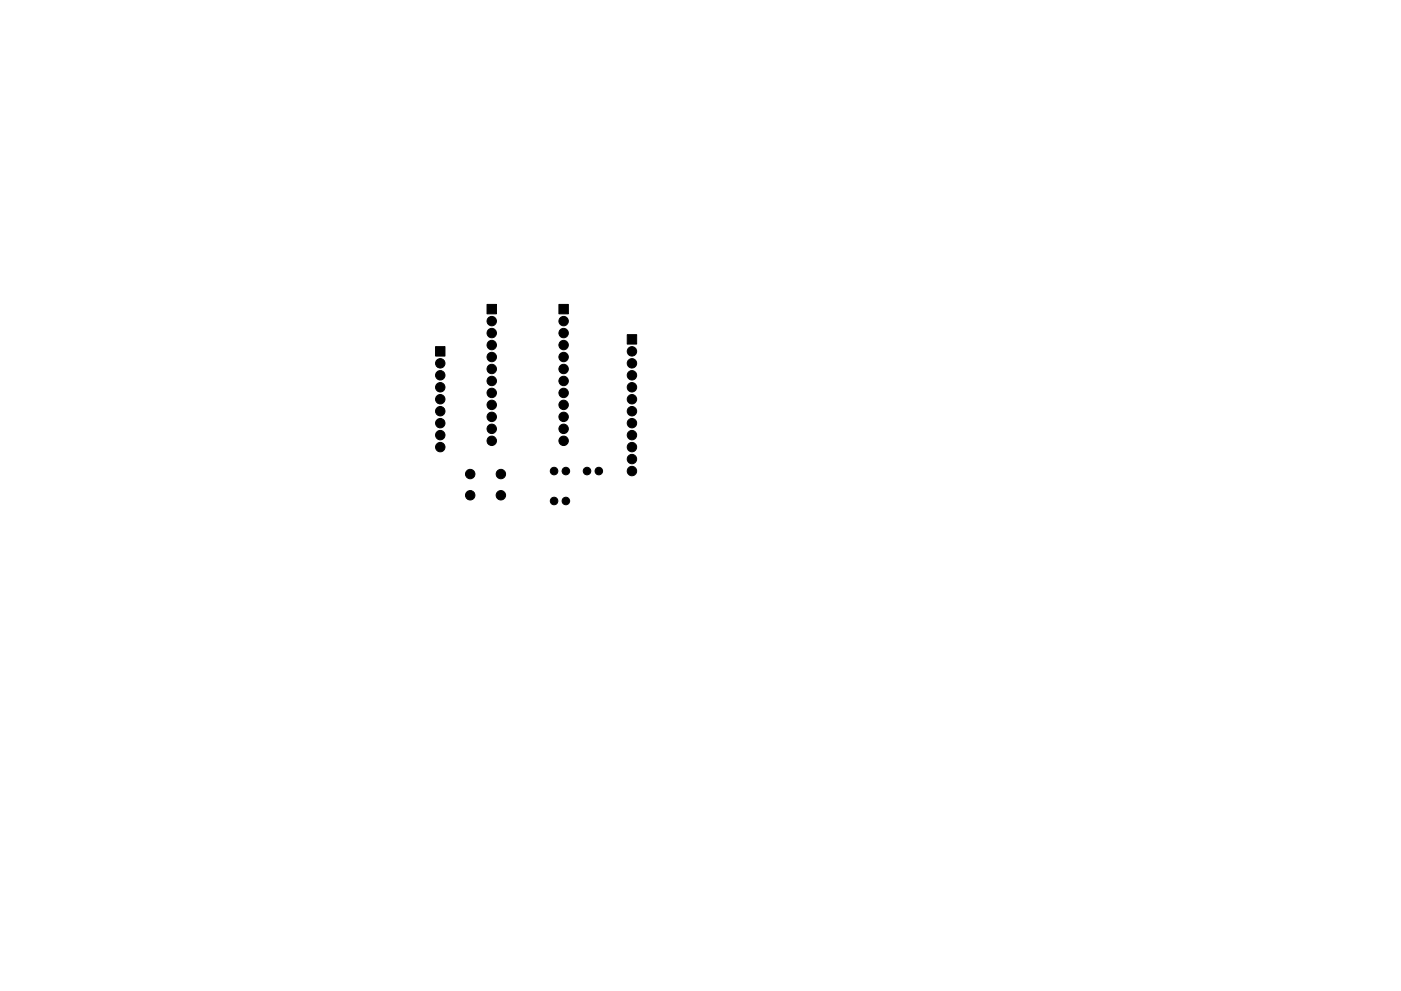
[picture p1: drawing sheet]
<svg xmlns="http://www.w3.org/2000/svg" width="297mm" height="210mm" viewBox="0 0 297 210" stroke-linecap="round" stroke-linejoin="round" font-family="sans-serif">
<g fill="#000" stroke="#000" stroke-width=".21">
<path d="M92.3 73.5h2v2h-2zM103.3 64.6h2v2h-2zM118.5 64.6h2v2h-2zM133 71h2v2h-2z"/>
<circle cx="93.3" cy="77.1" r="1"/>
<circle cx="93.3" cy="79.6" r="1"/>
<circle cx="104.3" cy="68.1" r="1"/>
<circle cx="104.3" cy="73.2" r="1"/>
<circle cx="104.3" cy="70.7" r="1"/>
<circle cx="104.3" cy="75.7" r="1"/>
<circle cx="104.3" cy="78.3" r="1"/>
<circle cx="119.5" cy="78.3" r="1"/>
<circle cx="119.5" cy="68.1" r="1"/>
<circle cx="119.5" cy="70.7" r="1"/>
<circle cx="119.5" cy="75.7" r="1"/>
<circle cx="119.5" cy="73.2" r="1"/>
<circle cx="134" cy="74.5" r="1"/>
<circle cx="134" cy="77.1" r="1"/>
<circle cx="134" cy="79.6" r="1"/>
<circle cx="93.3" cy="84.7" r="1"/>
<circle cx="93.3" cy="87.2" r="1"/>
<circle cx="93.3" cy="92.3" r="1"/>
<circle cx="93.3" cy="82.2" r="1"/>
<circle cx="93.3" cy="89.8" r="1"/>
<circle cx="93.3" cy="94.9" r="1"/>
<circle cx="104.3" cy="93.5" r="1"/>
<circle cx="104.3" cy="83.4" r="1"/>
<circle cx="104.3" cy="88.4" r="1"/>
<circle cx="104.3" cy="80.8" r="1"/>
<circle cx="104.3" cy="85.9" r="1"/>
<circle cx="104.3" cy="91" r="1"/>
<circle cx="117.5" cy="99.9" r=".8"/>
<circle cx="119.5" cy="83.4" r="1"/>
<circle cx="119.5" cy="93.5" r="1"/>
<circle cx="119.5" cy="80.8" r="1"/>
<circle cx="119.5" cy="88.4" r="1"/>
<circle cx="119.5" cy="91" r="1"/>
<circle cx="119.5" cy="85.9" r="1"/>
<circle cx="120" cy="99.9" r=".8"/>
<circle cx="124.5" cy="99.9" r=".8"/>
<circle cx="127" cy="99.9" r=".8"/>
<circle cx="134" cy="99.9" r="1"/>
<circle cx="134" cy="94.9" r="1"/>
<circle cx="134" cy="87.2" r="1"/>
<circle cx="134" cy="92.3" r="1"/>
<circle cx="134" cy="82.2" r="1"/>
<circle cx="134" cy="84.7" r="1"/>
<circle cx="134" cy="89.8" r="1"/>
<circle cx="134" cy="97.4" r="1"/>
<circle cx="99.7" cy="100.6" r="1"/>
<circle cx="99.7" cy="105.1" r="1"/>
<circle cx="106.2" cy="100.6" r="1"/>
<circle cx="106.2" cy="105.1" r="1"/>
<circle cx="117.5" cy="106.3" r=".8"/>
<circle cx="120" cy="106.3" r=".8"/>
</g>
</svg>
